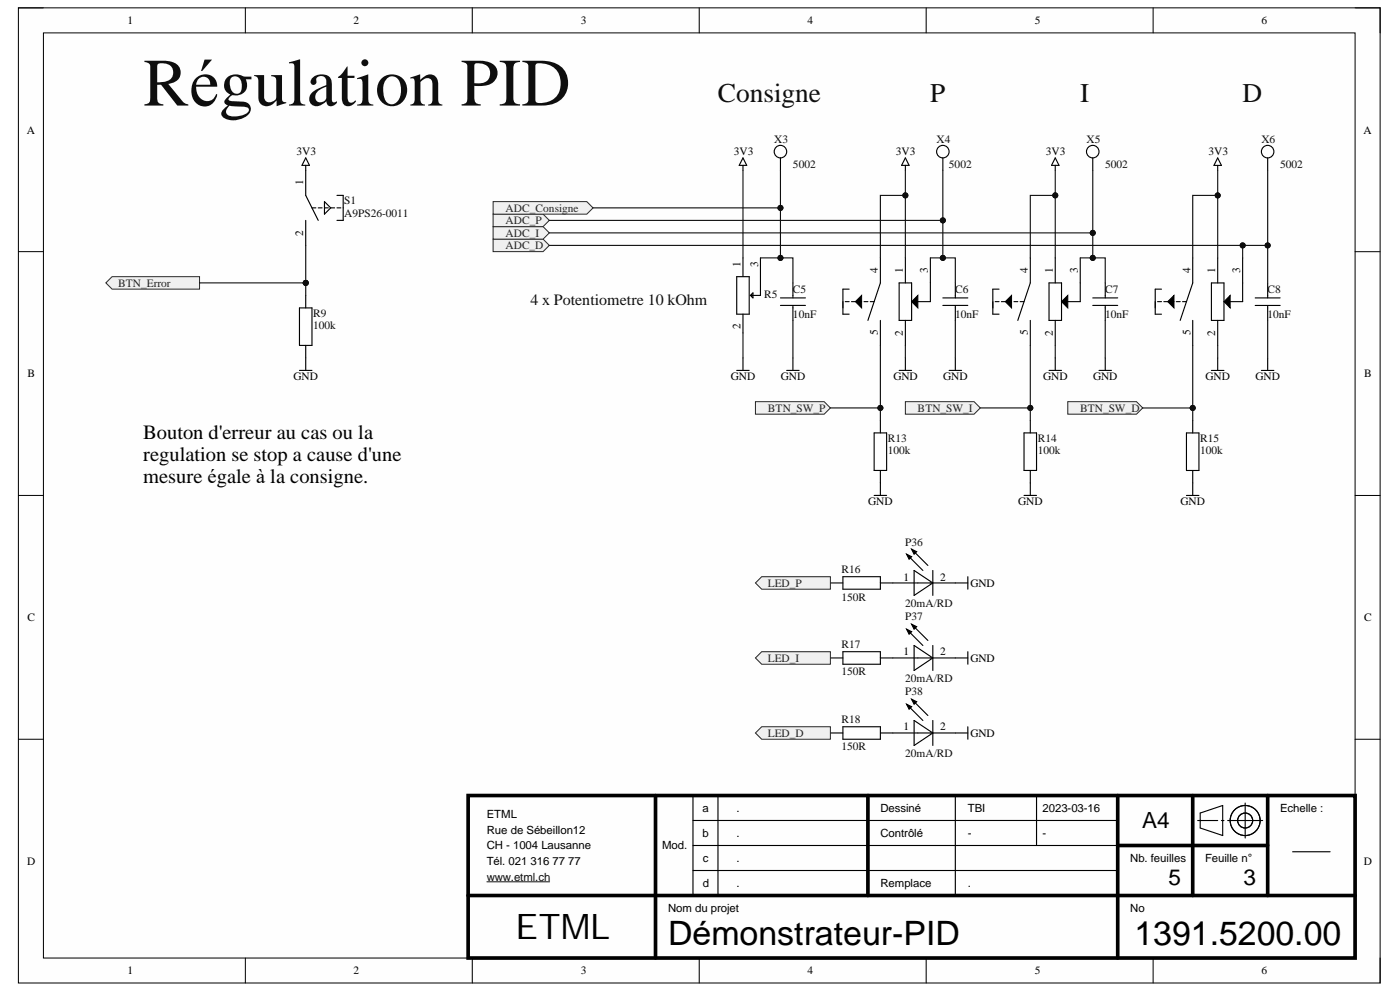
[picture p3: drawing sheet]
<svg xmlns="http://www.w3.org/2000/svg" width="420mm" height="297mm" viewBox="0 0 420 297" stroke-linecap="round" stroke-linejoin="round" font-family="sans-serif">
<defs><g id="words">
<text font-size="20.3" fill="#0e0e0e" x="43" y="31.6">Régulation PID</text>
<text font-size="10.6" x="154.5" y="281.5">ETML</text>
<g font-size="10.1">
<text x="200.3" y="283.1">Démonstrateur-PID</text>
<text x="340.2" y="283.1">1391.5200.00</text>
</g>
<g font-size="8.1" fill="#0e0e0e">
<text x="215.3" y="30.5">Consigne</text>
<text x="279" y="30.5">P</text>
<text x="323.9" y="30.5">I</text>
<text x="372.6" y="30.5">D</text>
</g>
<g font-size="6.7">
<text x="342.5" y="248.2">A4</text>
<text x="350.4" y="265.1">5</text>
<text x="372.9" y="265.1">3</text>
</g>
<g font-size="6.1">
<text x="43" y="131.5">Bouton d'erreur au cas ou la</text>
<text x="43" y="138.1">regulation se stop a cause d'une</text>
<text x="43" y="144.9">mesure égale à la consigne.</text>
</g>
<text font-size="4.7" fill="#0e0e0e" x="159.1" y="91.3">4 x Potentiometre 10 kOhm</text>
<g font-size="3.4">
<text x="38.2" y="7.2">1</text>
<text x="106" y="7.2">2</text>
<text x="174.2" y="7.2">3</text>
<text x="242.1" y="7.2">4</text>
<text x="310.3" y="7.2">5</text>
<text x="378.2" y="7.2">6</text>
<text x="8" y="40">A</text>
<text x="408.9" y="40">A</text>
<text x="88.9" y="46.5">3V3</text>
<text x="220" y="46.5">3V3</text>
<text x="268.7" y="46.5">3V3</text>
<text x="313.6" y="46.5">3V3</text>
<text x="362.3" y="46.5">3V3</text>
<text x="90.9" y="55.6" transform="rotate(-90 90.9 55.6)">1</text>
<text x="90.9" y="70.6" transform="rotate(-90 90.9 70.6)">2</text>
<text x="222.1" y="79.9" transform="rotate(-90 222.1 79.9)">1</text>
<text x="227.3" y="79.9" transform="rotate(-90 227.3 79.9)">3</text>
<text x="263.2" y="81.8" transform="rotate(-90 263.2 81.8)">4</text>
<text x="270.8" y="81.8" transform="rotate(-90 270.8 81.8)">1</text>
<text x="278.2" y="81.8" transform="rotate(-90 278.2 81.8)">3</text>
<text x="308.2" y="81.8" transform="rotate(-90 308.2 81.8)">4</text>
<text x="315.7" y="81.8" transform="rotate(-90 315.7 81.8)">1</text>
<text x="323.2" y="81.8" transform="rotate(-90 323.2 81.8)">3</text>
<text x="356.9" y="81.8" transform="rotate(-90 356.9 81.8)">4</text>
<text x="364.4" y="81.8" transform="rotate(-90 364.4 81.8)">1</text>
<text x="371.9" y="81.8" transform="rotate(-90 371.9 81.8)">3</text>
<text x="222.1" y="98.7" transform="rotate(-90 222.1 98.7)">2</text>
<text x="263.2" y="100.5" transform="rotate(-90 263.2 100.5)">5</text>
<text x="270.8" y="100.6" transform="rotate(-90 270.8 100.6)">2</text>
<text x="308.2" y="100.5" transform="rotate(-90 308.2 100.5)">5</text>
<text x="315.7" y="100.6" transform="rotate(-90 315.7 100.6)">2</text>
<text x="356.9" y="100.5" transform="rotate(-90 356.9 100.5)">5</text>
<text x="364.4" y="100.6" transform="rotate(-90 364.4 100.6)">2</text>
<text x="8.2" y="113.1">B</text>
<text x="409" y="113.1">B</text>
<text x="88" y="114">GND</text>
<text x="219.2" y="114">GND</text>
<text x="234.2" y="114">GND</text>
<text x="267.9" y="114">GND</text>
<text x="282.9" y="114">GND</text>
<text x="312.8" y="114">GND</text>
<text x="327.8" y="114">GND</text>
<text x="361.5" y="114">GND</text>
<text x="376.5" y="114">GND</text>
<text x="260.4" y="151.5">GND</text>
<text x="305.4" y="151.5">GND</text>
<text x="354" y="151.5">GND</text>
<text x="270.9" y="174">1</text>
<text x="281.9" y="174">2</text>
<text x="291" y="175.9">GND</text>
<text x="8.2" y="186.2">C</text>
<text x="409" y="186.2">C</text>
<text x="270.9" y="196.4">1</text>
<text x="281.9" y="196.4">2</text>
<text x="291" y="198.4">GND</text>
<text x="270.9" y="218.9">1</text>
<text x="281.9" y="218.9">2</text>
<text x="291" y="220.8">GND</text>
<text x="146" y="245.2">ETML</text>
<text x="210.6" y="243.3">a</text>
<text x="220.9" y="243.3">.</text>
<text x="264" y="243.3">Dessiné</text>
<text x="290.2" y="243.3">TBI</text>
<text x="312.6" y="243.3">2023-03-16</text>
<text x="383.8" y="243.3">Echelle :</text>
<text x="146" y="249.9">Rue de Sébeillon12</text>
<text x="210.6" y="250.8">b</text>
<text x="220.9" y="250.8">.</text>
<text x="264" y="250.8">Contrôlé</text>
<text x="290.2" y="250.8">-</text>
<text x="312.6" y="250.8">-</text>
<text x="146" y="254.5">CH - 1004 Lausanne</text>
<text x="198.6" y="254.5">Mod.</text>
<text x="8.1" y="259.2">D</text>
<text x="146" y="259.3">Tél. 021 316 77 77</text>
<text x="210.7" y="258.4">c</text>
<text x="220.9" y="258.4">.</text>
<text x="338.9" y="258.4">Nb. feuilles</text>
<text x="361.3" y="258.4">Feuille n°</text>
<text x="408.9" y="259.2">D</text>
<text x="210.7" y="265.8">d</text>
<text x="220.9" y="265.8">.</text>
<text x="264" y="265.8">Remplace</text>
<text x="290.2" y="265.8">.</text>
<text x="200.3" y="273.3">Nom du projet</text>
<text x="338.9" y="273.3">No</text>
<text x="38.2" y="292">1</text>
<text x="106" y="292">2</text>
<text x="174.2" y="292">3</text>
<text x="242.1" y="292">4</text>
<text x="310.3" y="292">5</text>
<text x="378.2" y="292">6</text>
</g>
<g font-size="3.4" fill="#0e0e0e">
<text x="232.1" y="42.8">X3</text>
<text x="280.8" y="42.8">X4</text>
<text x="325.8" y="42.8">X5</text>
<text x="378.2" y="42.8">X6</text>
<text x="237.8" y="50.3">5002</text>
<text x="284.6" y="50.3">5002</text>
<text x="331.4" y="50.3">5002</text>
<text x="383.8" y="50.3">5002</text>
<text x="103.3" y="61.2">S1</text>
<text x="103.3" y="65">A9PS26-0011</text>
<text x="229.2" y="89.3">R5</text>
<text x="237.8" y="87.8">C5</text>
<text x="286.4" y="87.8">C6</text>
<text x="331.4" y="87.8">C7</text>
<text x="380.1" y="87.8">C8</text>
<text x="93.9" y="94.9">R9</text>
<text x="237.8" y="95.3">10nF</text>
<text x="286.4" y="95.3">10nF</text>
<text x="331.4" y="95.3">10nF</text>
<text x="380.1" y="95.3">10nF</text>
<text x="93.9" y="98.6">100k</text>
<text x="266.2" y="132.4">R13</text>
<text x="266.2" y="136.1">100k</text>
<text x="311.2" y="132.4">R14</text>
<text x="311.2" y="136.1">100k</text>
<text x="359.9" y="132.4">R15</text>
<text x="359.9" y="136.1">100k</text>
<text x="271.4" y="163.5">P36</text>
<text x="252.3" y="171.7">R16</text>
<text x="252.3" y="180">150R</text>
<text x="271.4" y="181.9">20mA/RD</text>
<text x="271.4" y="185.9">P37</text>
<text x="252.3" y="194.2">R17</text>
<text x="252.3" y="202.4">150R</text>
<text x="271.4" y="204.3">20mA/RD</text>
<text x="271.4" y="208.4">P38</text>
<text x="252.3" y="216.7">R18</text>
<text x="252.3" y="224.9">150R</text>
<text x="271.4" y="226.8">20mA/RD</text>
<text x="146" y="263.9">www.etml.ch</text>
</g>
<g font-size="3.4" fill="#262626">
<text x="151.6" y="63.5">ADC_Consigne</text>
<text x="151.6" y="70.9">ADC_I</text>
<text x="151.6" y="67.2">ADC_P</text>
<text x="151.6" y="74.7">ADC_D</text>
<text x="35.4" y="86">BTN_Error</text>
<text x="230.3" y="123.4">BTN_SW_P</text>
<text x="275.2" y="123.4">BTN_SW_I</text>
<text x="323.9" y="123.4">BTN_SW_D</text>
<text x="230.3" y="175.9">LED_P</text>
<text x="230.3" y="198.4">LED_I</text>
<text x="230.3" y="220.8">LED_D</text>
</g>
</g></defs>
<path d="M5.5 2.4h408.3v292.2h-408.3z" fill-rule="evenodd" fill="#fefefe"/>
<path d="M5.5 2.4h408.3v292.2h-408.3z" fill="none" stroke="#000" stroke-width=".3"/>
<path d="M13 9.9h393.3v277.3h-393.3z" fill-rule="evenodd" fill="#fefefe"/>
<g fill="none" stroke="#000" stroke-width=".3">
<path d="M5.5 2.4h7.5M13 9.9h393.3v277.3h-393.3zM73.6 2.4v7.4M141.6 2.4v7.4M209.7 2.4v7.5M277.7 2.4v7.5M345.8 2.4v7.5M406.3 2.4h7.5v7.5M5.5 75.4h7.5M406.3 75.4h7.5M5.5 148.5h7.5M406.3 148.5h7.5"/>
<path d="M5.5 221.6h7.5M406.3 221.6h7.5M73.6 287.2v7.4M141.6 287.2v7.4M209.7 287.2v7.4M277.7 287.2v7.4M345.8 287.2v7.4M413.8 287.2v7.4"/>
</g>
<path d="M140.4 238.5h265.9v48.7h-265.9zM196.6 238.4v48.8M260.2 238.4v30M335.2 238.4v48.8M357.7 238.5v29.9M380.1 238.5v29.9M335.2 253.4h44.9M140.4 268.4h265.9" fill="none" stroke="#000" stroke-width="1.1"/>
<g fill="none" stroke="#000" stroke-width=".34">
<path d="M207.8 238.4v30M215.3 238.4v30M286.5 238.4v30M310.8 238.4v15M207.8 245.9h127.4M207.8 253.4h127.4M359.1 245.9h6M359.9 243.7l6.7-2.3v9l-6.7-2.2zM366.3 245.9h.7M368.1 245.9h10.5M373.4 240.7v10.5M387.6 255.3h11.3"/>
<path d="M207.8 260.9h127.4"/>
<circle cx="373.4" cy="245.9" r="4.5"/>
<circle cx="373.4" cy="245.9" r="2.25"/>
</g>
<path d="M146 264.3h18.8" fill="none" stroke="#0e0e0e" stroke-width=".3"/>
<path d="M147.9 71.7h15l1.8 1.9-1.8 1.8h-15z" fill-rule="evenodd" fill="#f0f0f0"/>
<path d="M147.9 71.7h15l1.8 1.9-1.8 1.8h-15z" fill="none" stroke="#262626" stroke-width=".3"/>
<path d="M147.9 67.9h15l1.8 1.9-1.8 1.9h-15z" fill-rule="evenodd" fill="#f0f0f0"/>
<path d="M147.9 67.9h15l1.8 1.9-1.8 1.9h-15z" fill="none" stroke="#262626" stroke-width=".3"/>
<path d="M147.9 64.2h15l1.8 1.9-1.8 1.8h-15z" fill-rule="evenodd" fill="#f0f0f0"/>
<path d="M147.9 64.2h15l1.8 1.9-1.8 1.8h-15z" fill="none" stroke="#262626" stroke-width=".3"/>
<path d="M147.9 60.4h28.1l1.8 1.9-1.8 1.9h-28.1z" fill-rule="evenodd" fill="#f0f0f0"/>
<path d="M147.9 60.4h28.1l1.8 1.9-1.8 1.9h-28.1z" fill="none" stroke="#262626" stroke-width=".3"/>
<g fill="none" stroke="#000" stroke-width=".34">
<path d="M91.7 47.3l1.1 2.3h-2.3zM91.7 49.6v9l3.7 7.5M101 58.6h1.9v7.5h-1.9M222.8 49.6v1.5M222.8 47.3l1.1 2.3h-2.2zM234 47.3v3.8M271.5 49.6v1.5M271.5 47.3l1.1 2.3h-2.2zM282.7 47.3v3.8M316.4 49.6v1.5M316.4 47.3l1.2 2.3h-2.3zM327.7 47.3v3.8"/>
<path d="M365.1 49.6v1.5M365.1 47.3l1.2 2.3h-2.3zM380.1 47.3v3.8M91.7 66.1v7.5M93.5 62.3h1.2M95.4 62.3h1.2M97.3 60.4l1.9 1.9-1.9 1.9zM97.3 62.3h1.2M99.2 62.3h1.1M101 62.3h1.2M89.8 92.3h3.7v11.2h-3.7zM91.7 88.5v3.8"/>
<path d="M234 91.5h7.5M234 89.3h7.5M237.8 84.8v4.5M237.8 91.5v4.5M282.7 91.5h7.5M282.7 89.3h7.5M286.5 84.8v4.5M286.5 91.5v4.5M327.7 91.5h7.5M327.7 89.3h7.5M331.4 84.8v4.5M331.4 91.5v4.5"/>
<path d="M376.4 91.6h7.5M376.4 89.3h7.5M380.1 84.8v4.5M380.1 91.6v4.4M89.8 111h3.7M91.7 103.5v7.5M220.9 111h3.8M222.8 107.3v3.7M235.9 111h3.7M237.8 107.3v3.7M269.6 111h3.8M271.5 107.3v3.7"/>
<path d="M284.6 111h3.7M286.5 107.3v3.7M314.6 111h3.7M316.4 107.3v3.7M329.5 111h3.8M331.4 107.3v3.7M363.3 111h3.7M365.1 107.3v3.7M378.2 111h3.8M380.1 107.3v3.7"/>
<circle cx="234" cy="45.4" r="1.87"/>
<circle cx="282.7" cy="45.4" r="1.87"/>
<circle cx="327.7" cy="45.4" r="1.88"/>
<circle cx="380.1" cy="45.5" r="1.88"/>
</g>
<path d="M31.7 84.8l1.9-1.9h26.2v3.8h-26.2z" fill-rule="evenodd" fill="#f0f0f0"/>
<path d="M31.7 84.8l1.9-1.9h26.2v3.8h-26.2z" fill="none" stroke="#262626" stroke-width=".3"/>
<g fill="none" stroke="#000" stroke-width=".34">
<path d="M222.8 77.3v5.6M228 77.3v11.2h-3M264 77.3v7.5l-3.8 11.2M271.5 77.3v7.5M279 77.3v13.1h-5.6M308.9 77.3v7.5l-3.7 11.2M316.4 77.3v7.5M323.9 77.3v13.1h-5.6M357.7 77.3v7.5l-3.8 11.2M365.1 77.3v7.5M372.6 77.3v13.1h-5.6M220.9 82.9h3.8v11.3h-3.8z"/>
<path d="M222.8 94.2v5.6M225.4 88.2v.7M225.8 87.8v1.5l-.8-.8zM253.5 90.4h1.1M254.6 86.7h-1.8v7.5h1.8M255.3 90.4h1.2M257.2 90.4h1.2M259.1 90.4h1.1M260.9 90.4h1.2M264 96v7.5M269.6 84.8h3.8v11.2h-3.8zM271.5 96v7.5"/>
<path d="M298.4 90.4h1.2M299.6 86.7h-1.9v7.5h1.9M300.3 90.4h1.2M302.2 90.4h1.1M304 90.4h1.2M305.9 90.4h1.2M308.9 96v7.5M314.6 84.8h3.7v11.2h-3.7zM316.4 96v7.5M347.1 90.4h1.2M348.3 86.7h-1.9v7.5h1.9M349 90.4h1.1"/>
<path d="M350.8 90.4h1.2M352.7 90.4h1.2M354.6 90.4h1.2M357.7 96v7.5M363.3 84.8h3.7v11.2h-3.7zM365.1 96v7.5M262.1 129.8h3.8v11.2h-3.8zM264 126v3.8M307.1 129.8h3.7v11.2h-3.7zM308.9 126v3.8M355.8 129.8h3.7v11.2h-3.7zM357.7 126v3.8"/>
<path d="M262.1 148.5h3.8M264 141v7.5M307.1 148.5h3.7M308.9 141v7.5M355.8 148.5h3.7M357.7 141v7.5"/>
</g>
<path d="M258.4 88.5v3.8l-1.9-1.9zM275.2 88.5v3.8l-1.8-1.9zM303.3 88.5v3.8l-1.8-1.9zM320.2 88.5v3.8l-1.9-1.9zM350.1 90.4l1.9-1.8v3.7zM368.9 88.6v3.7l-1.9-1.9z" fill="#000"/>
<path d="M258.4 88.5v3.8l-1.9-1.9zM275.2 88.5v3.8l-1.8-1.9zM303.3 88.5v3.8l-1.8-1.9zM320.2 88.5v3.8l-1.9-1.9zM350.1 90.4l1.9-1.8v3.7zM368.9 88.6v3.7l-1.9-1.9z" fill="none" stroke="#000" stroke-width=".3"/>
<path d="M226.5 120.4h20.6l1.9 1.9-1.9 1.8h-20.6z" fill-rule="evenodd" fill="#f0f0f0"/>
<path d="M226.5 120.4h20.6l1.9 1.9-1.9 1.8h-20.6z" fill="none" stroke="#262626" stroke-width=".3"/>
<path d="M271.5 120.4h20.6l1.9 1.9-1.9 1.8h-20.6z" fill-rule="evenodd" fill="#f0f0f0"/>
<path d="M271.5 120.4h20.6l1.9 1.9-1.9 1.8h-20.6z" fill="none" stroke="#262626" stroke-width=".3"/>
<path d="M320.2 120.4h20.6l1.9 1.9-1.9 1.8h-20.6z" fill-rule="evenodd" fill="#f0f0f0"/>
<path d="M320.2 120.4h20.6l1.9 1.9-1.9 1.8h-20.6z" fill="none" stroke="#262626" stroke-width=".3"/>
<g fill="none" stroke="#000" stroke-width=".34">
<path d="M249 174.7h3.8M252.8 172.9h11.2v3.7h-11.2zM264 174.7h3.7M286.5 174.7h3.7M290.2 172.9v3.7M249 197.2h3.8M252.8 195.3h11.2v3.8h-11.2zM264 197.2h3.7M286.5 197.2h3.7M290.2 195.3v3.8M249 219.7h3.8M252.8 217.8h11.2v3.8h-11.2z"/>
<path d="M264 219.7h3.7M286.5 219.7h3.7M290.2 217.8v3.8"/>
</g>
<path d="M228.4 172.9h20.6v3.7h-20.6l-1.9-1.9z" fill-rule="evenodd" fill="#f0f0f0"/>
<path d="M228.4 172.9h20.6v3.7h-20.6l-1.9-1.9z" fill="none" stroke="#262626" stroke-width=".3"/>
<path d="M228.4 195.3h20.6v3.8h-20.6l-1.9-1.9z" fill-rule="evenodd" fill="#f0f0f0"/>
<path d="M228.4 195.3h20.6v3.8h-20.6l-1.9-1.9z" fill="none" stroke="#262626" stroke-width=".3"/>
<path d="M228.4 217.8h20.6v3.8h-20.6l-1.9-1.9z" fill-rule="evenodd" fill="#f0f0f0"/>
<path d="M228.4 217.8h20.6v3.8h-20.6l-1.9-1.9z" fill="none" stroke="#262626" stroke-width=".3"/>
<path d="M177.8 62.3h56.2v15h-6" fill="none" stroke="#0e0e0e" stroke-width=".34"/>
<circle cx="234" cy="62.3" r=".75" fill="#0e0e0e"/>
<circle cx="234" cy="62.3" r=".75" fill="none" stroke="#0e0e0e" stroke-width=".3"/>
<circle cx="234" cy="77.3" r=".75" fill="#0e0e0e"/>
<circle cx="234" cy="77.3" r=".75" fill="none" stroke="#0e0e0e" stroke-width=".3"/>
<path d="M164.7 69.8h163v7.5h-3.8" fill="none" stroke="#0e0e0e" stroke-width=".34"/>
<circle cx="327.7" cy="69.8" r=".75" fill="#0e0e0e"/>
<circle cx="327.7" cy="69.8" r=".75" fill="none" stroke="#0e0e0e" stroke-width=".3"/>
<circle cx="327.7" cy="77.3" r=".75" fill="#0e0e0e"/>
<circle cx="327.7" cy="77.3" r=".75" fill="none" stroke="#0e0e0e" stroke-width=".3"/>
<path d="M234 77.3h3.8v7.5M237.8 96v11.3" fill="none" stroke="#0e0e0e" stroke-width=".34"/>
<circle cx="234" cy="77.3" r=".75" fill="#0e0e0e"/>
<circle cx="234" cy="77.3" r=".75" fill="none" stroke="#0e0e0e" stroke-width=".3"/>
<path d="M282.7 77.3h3.8v7.5" fill="none" stroke="#0e0e0e" stroke-width=".34"/>
<circle cx="282.7" cy="77.3" r=".75" fill="#0e0e0e"/>
<circle cx="282.7" cy="77.3" r=".75" fill="none" stroke="#0e0e0e" stroke-width=".3"/>
<path d="M327.7 77.3h3.7v7.5M286.5 96v11.3M331.4 96v11.3" fill="none" stroke="#0e0e0e" stroke-width=".34"/>
<circle cx="327.7" cy="77.3" r=".75" fill="#0e0e0e"/>
<circle cx="327.7" cy="77.3" r=".75" fill="none" stroke="#0e0e0e" stroke-width=".3"/>
<path d="M164.7 73.6h207.9v3.7M380.1 96v11.3" fill="none" stroke="#0e0e0e" stroke-width=".34"/>
<circle cx="372.6" cy="73.6" r=".75" fill="#0e0e0e"/>
<circle cx="372.6" cy="73.6" r=".75" fill="none" stroke="#0e0e0e" stroke-width=".3"/>
<path d="M372.6 73.6h7.5v11.2" fill="none" stroke="#0e0e0e" stroke-width=".34"/>
<circle cx="380.1" cy="73.6" r=".75" fill="#0e0e0e"/>
<circle cx="380.1" cy="73.6" r=".75" fill="none" stroke="#0e0e0e" stroke-width=".3"/>
<circle cx="372.6" cy="73.6" r=".75" fill="#0e0e0e"/>
<circle cx="372.6" cy="73.6" r=".75" fill="none" stroke="#0e0e0e" stroke-width=".3"/>
<path d="M365.1 51.1v26.2" fill="none" stroke="#0e0e0e" stroke-width=".34"/>
<circle cx="365.1" cy="58.6" r=".75" fill="#0e0e0e"/>
<circle cx="365.1" cy="58.6" r=".75" fill="none" stroke="#0e0e0e" stroke-width=".3"/>
<path d="M316.4 51.1v26.2" fill="none" stroke="#0e0e0e" stroke-width=".34"/>
<circle cx="316.4" cy="58.6" r=".75" fill="#0e0e0e"/>
<circle cx="316.4" cy="58.6" r=".75" fill="none" stroke="#0e0e0e" stroke-width=".3"/>
<path d="M271.5 51.1v26.2" fill="none" stroke="#0e0e0e" stroke-width=".34"/>
<circle cx="271.5" cy="58.6" r=".75" fill="#0e0e0e"/>
<circle cx="271.5" cy="58.6" r=".75" fill="none" stroke="#0e0e0e" stroke-width=".3"/>
<path d="M222.8 51.1v26.2M234 51.1v11.2" fill="none" stroke="#0e0e0e" stroke-width=".34"/>
<circle cx="234" cy="62.3" r=".75" fill="#0e0e0e"/>
<circle cx="234" cy="62.3" r=".75" fill="none" stroke="#0e0e0e" stroke-width=".3"/>
<path d="M282.7 51.1v15" fill="none" stroke="#0e0e0e" stroke-width=".34"/>
<circle cx="282.7" cy="66.1" r=".75" fill="#0e0e0e"/>
<circle cx="282.7" cy="66.1" r=".75" fill="none" stroke="#0e0e0e" stroke-width=".3"/>
<path d="M327.7 51.1v18.7" fill="none" stroke="#0e0e0e" stroke-width=".34"/>
<circle cx="327.7" cy="69.8" r=".75" fill="#0e0e0e"/>
<circle cx="327.7" cy="69.8" r=".75" fill="none" stroke="#0e0e0e" stroke-width=".3"/>
<path d="M380.1 51.1v22.5" fill="none" stroke="#0e0e0e" stroke-width=".34"/>
<circle cx="380.1" cy="73.6" r=".75" fill="#0e0e0e"/>
<circle cx="380.1" cy="73.6" r=".75" fill="none" stroke="#0e0e0e" stroke-width=".3"/>
<path d="M59.8 84.8h31.9" fill="none" stroke="#0e0e0e" stroke-width=".34"/>
<circle cx="91.7" cy="84.8" r=".75" fill="#0e0e0e"/>
<circle cx="91.7" cy="84.8" r=".75" fill="none" stroke="#0e0e0e" stroke-width=".3"/>
<path d="M91.7 84.8v3.7" fill="none" stroke="#0e0e0e" stroke-width=".34"/>
<circle cx="91.7" cy="84.8" r=".75" fill="#0e0e0e"/>
<circle cx="91.7" cy="84.8" r=".75" fill="none" stroke="#0e0e0e" stroke-width=".3"/>
<path d="M91.7 73.6v11.2" fill="none" stroke="#0e0e0e" stroke-width=".34"/>
<circle cx="91.7" cy="84.8" r=".75" fill="#0e0e0e"/>
<circle cx="91.7" cy="84.8" r=".75" fill="none" stroke="#0e0e0e" stroke-width=".3"/>
<path d="M164.7 66.1h118v11.2h-3.7M222.8 99.8v7.5" fill="none" stroke="#0e0e0e" stroke-width=".34"/>
<circle cx="282.7" cy="66.1" r=".75" fill="#0e0e0e"/>
<circle cx="282.7" cy="66.1" r=".75" fill="none" stroke="#0e0e0e" stroke-width=".3"/>
<circle cx="282.7" cy="77.3" r=".75" fill="#0e0e0e"/>
<circle cx="282.7" cy="77.3" r=".75" fill="none" stroke="#0e0e0e" stroke-width=".3"/>
<path d="M271.5 58.6h-7.5v18.7M271.5 103.5v3.8" fill="none" stroke="#0e0e0e" stroke-width=".34"/>
<circle cx="271.5" cy="58.6" r=".75" fill="#0e0e0e"/>
<circle cx="271.5" cy="58.6" r=".75" fill="none" stroke="#0e0e0e" stroke-width=".3"/>
<path d="M316.4 58.6h-7.5v18.7" fill="none" stroke="#0e0e0e" stroke-width=".34"/>
<circle cx="316.4" cy="58.6" r=".75" fill="#0e0e0e"/>
<circle cx="316.4" cy="58.6" r=".75" fill="none" stroke="#0e0e0e" stroke-width=".3"/>
<path d="M365.1 58.6h-7.4v18.7" fill="none" stroke="#0e0e0e" stroke-width=".34"/>
<circle cx="365.1" cy="58.6" r=".75" fill="#0e0e0e"/>
<circle cx="365.1" cy="58.6" r=".75" fill="none" stroke="#0e0e0e" stroke-width=".3"/>
<path d="M264 103.5v22.5" fill="none" stroke="#0e0e0e" stroke-width=".34"/>
<circle cx="264" cy="122.3" r=".75" fill="#0e0e0e"/>
<circle cx="264" cy="122.3" r=".75" fill="none" stroke="#0e0e0e" stroke-width=".3"/>
<path d="M308.9 103.5v22.5" fill="none" stroke="#0e0e0e" stroke-width=".34"/>
<circle cx="308.9" cy="122.3" r=".75" fill="#0e0e0e"/>
<circle cx="308.9" cy="122.3" r=".75" fill="none" stroke="#0e0e0e" stroke-width=".3"/>
<path d="M357.7 103.5v22.5" fill="none" stroke="#0e0e0e" stroke-width=".34"/>
<circle cx="357.6" cy="122.3" r=".75" fill="#0e0e0e"/>
<circle cx="357.6" cy="122.3" r=".75" fill="none" stroke="#0e0e0e" stroke-width=".3"/>
<path d="M249 122.3h15" fill="none" stroke="#0e0e0e" stroke-width=".34"/>
<circle cx="264" cy="122.3" r=".75" fill="#0e0e0e"/>
<circle cx="264" cy="122.3" r=".75" fill="none" stroke="#0e0e0e" stroke-width=".3"/>
<path d="M294 122.3h14.9" fill="none" stroke="#0e0e0e" stroke-width=".34"/>
<circle cx="308.9" cy="122.3" r=".75" fill="#0e0e0e"/>
<circle cx="308.9" cy="122.3" r=".75" fill="none" stroke="#0e0e0e" stroke-width=".3"/>
<path d="M342.7 122.3h15" fill="none" stroke="#0e0e0e" stroke-width=".34"/>
<circle cx="357.6" cy="122.3" r=".75" fill="#0e0e0e"/>
<circle cx="357.6" cy="122.3" r=".75" fill="none" stroke="#0e0e0e" stroke-width=".3"/>
<path d="M316.4 103.5v3.8M365.1 103.5v3.8" fill="none" stroke="#0e0e0e" stroke-width=".34"/>
<g fill="none" stroke="#000" stroke-width=".34">
<path d="M267.7 174.7h18.8M271.9 166.1l1.5 .8-.8 .7zM271.9 166.1l4.8 4.9M273.4 164.6l1.5 .8-.8 .7zM273.4 164.6l4.8 4.9M274.1 171l5.6 3.7-5.6 3.8zM279.7 171v7.5M267.7 197.2h18.8M271.9 188.6l1.5 .7-.8 .8zM271.9 188.6l4.8 4.9M273.4 187.1l1.5 .7-.8 .8zM273.4 187.1l4.8 4.9"/>
<path d="M274.1 193.5l5.6 3.7-5.6 3.8zM279.7 193.5v7.5M267.7 219.7h18.8M271.9 211.1l1.5 .7-.8 .8zM271.9 211.1l4.8 4.9M273.4 209.6l1.5 .7-.8 .8zM273.4 209.6l4.8 4.9M274.1 216l5.6 3.7-5.6 3.7zM279.7 216v7.4"/>
</g>
<path d="M271.9 166.1l1.5 .8-.8 .7zM273.4 164.6l1.5 .8-.8 .7zM271.9 188.6l1.5 .7-.8 .8zM273.4 187.1l1.5 .7-.8 .8zM271.9 211.1l1.5 .7-.8 .8zM273.4 209.6l1.5 .7-.8 .8z" fill="#000"/>
<use href="#words"/>
</svg>
